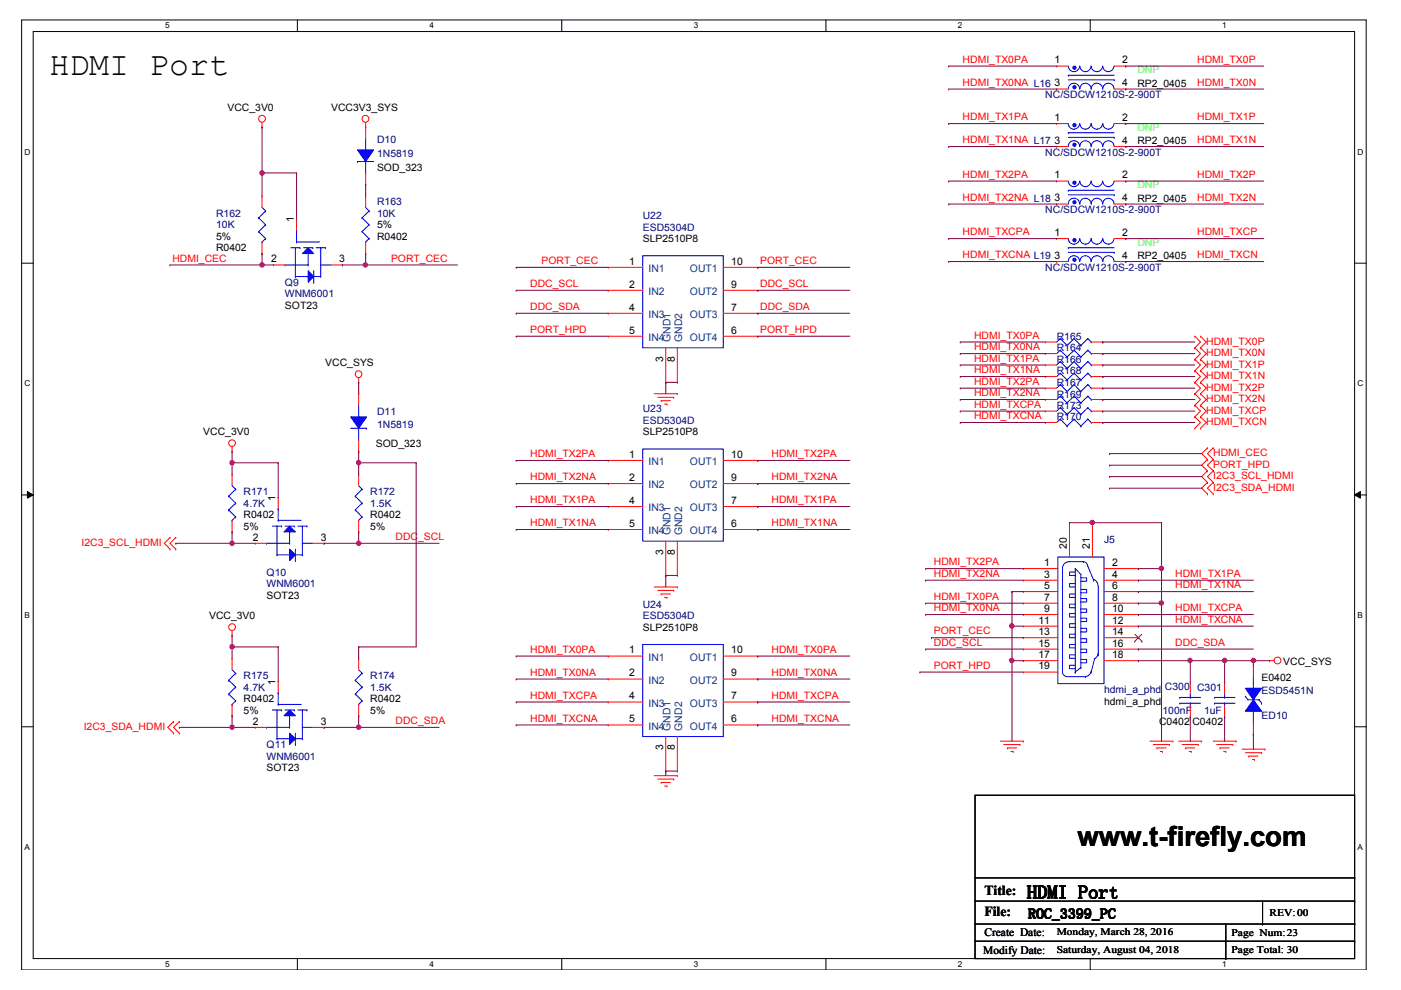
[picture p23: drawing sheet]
<svg xmlns="http://www.w3.org/2000/svg" width="297mm" height="210mm" viewBox="0 0 297 210" stroke-linecap="round" stroke-linejoin="round" font-family="sans-serif">
<defs><g id="words">
<text font-size="7.1" x="10.5" y="16">HDMI Port</text>
<text font-size="5.8" x="228.4" y="179.4">www.t-firefly.com</text>
<text font-size="3.9" x="217.8" y="190.5">HDMI Port</text>
<g font-size="2.9">
<text x="208.7" y="189.8">Title:</text>
<text x="208.7" y="194.2">File:</text>
<text x="218" y="194.7">ROC_3399_PC</text>
</g>
<g font-size="2.4">
<text x="208.5" y="202.2">Modify Date:</text>
<text x="208.7" y="198.5">Create Date:</text>
</g>
<g font-size="2.2" fill="#f00">
<text x="204.1" y="13.3">HDMI_TX0PA</text>
<text x="253.8" y="13.3">HDMI_TX0P</text>
<text x="204.1" y="18.2">HDMI_TX0NA L16</text>
<text x="253.8" y="18.2">HDMI_TX0N</text>
<text x="204.1" y="25.5">HDMI_TX1PA</text>
<text x="253.8" y="25.5">HDMI_TX1P</text>
<text x="204.1" y="30.4">HDMI_TX1NA L17</text>
<text x="253.8" y="30.4">HDMI_TX1N</text>
<text x="204.1" y="37.7">HDMI_TX2PA</text>
<text x="253.8" y="37.7">HDMI_TX2P</text>
<text x="204.1" y="42.5">HDMI_TX2NA L18</text>
<text x="253.8" y="42.5">HDMI_TX2N</text>
<text x="204.1" y="49.9">HDMI_TXCPA</text>
<text x="253.8" y="49.9">HDMI_TXCP</text>
<text x="36.5" y="55.5">HDMI_CEC</text>
<text x="82.9" y="55.5">PORT_CEC</text>
<text x="114.8" y="56">PORT_CEC</text>
<text x="161.2" y="56">PORT_CEC</text>
<text x="204.1" y="54.7">HDMI_TXCNA L19</text>
<text x="253.8" y="54.7">HDMI_TXCN</text>
<text x="112.4" y="60.8">DDC_SCL</text>
<text x="112.4" y="65.7">DDC_SDA</text>
<text x="161.2" y="65.7">DDC_SDA</text>
<text x="161.2" y="60.8">DDC_SCL</text>
<text x="112.4" y="70.6">PORT_HPD</text>
<text x="161.2" y="70.6">PORT_HPD</text>
<text x="206.5" y="71.8">HDMI_TX0PA</text>
<text x="206.5" y="74.3">HDMI_TX0NA</text>
<text x="206.5" y="76.7">HDMI_TX1PA</text>
<text x="255.7" y="75.5">HDMI_TX0N</text>
<text x="255.7" y="73.1">HDMI_TX0P</text>
<text x="255.7" y="77.9">HDMI_TX1P</text>
<text x="206.5" y="81.6">HDMI_TX2PA</text>
<text x="206.5" y="84">HDMI_TX2NA</text>
<text x="206.5" y="79.1">HDMI_TX1NA</text>
<text x="255.7" y="80.3">HDMI_TX1N</text>
<text x="255.7" y="82.8">HDMI_TX2P</text>
<text x="206.5" y="88.9">HDMI_TXCNA</text>
<text x="206.5" y="86.4">HDMI_TXCPA</text>
<text x="255.7" y="85.3">HDMI_TX2N</text>
<text x="255.7" y="87.7">HDMI_TXCP</text>
<text x="255.7" y="90.1">HDMI_TXCN</text>
<text x="112.4" y="101.8">HDMI_TX2NA</text>
<text x="112.4" y="96.9">HDMI_TX2PA</text>
<text x="163.6" y="96.9">HDMI_TX2PA</text>
<text x="163.6" y="101.8">HDMI_TX2NA</text>
<text x="257.2" y="99.1">PORT_HPD</text>
<text x="257.2" y="101.6">I2C3_SCL_HDMI</text>
<text x="257.2" y="96.7">HDMI_CEC</text>
<text x="112.4" y="106.7">HDMI_TX1PA</text>
<text x="163.6" y="106.7">HDMI_TX1PA</text>
<text x="257.2" y="104">I2C3_SDA_HDMI</text>
<text x="112.4" y="111.5">HDMI_TX1NA</text>
<text x="163.6" y="111.5">HDMI_TX1NA</text>
<text x="17.3" y="115.7">I2C3_SCL_HDMI</text>
<text x="83.9" y="114.5">DDC_SCL</text>
<text x="198" y="119.8">HDMI_TX2PA</text>
<text x="198" y="122.3">HDMI_TX2NA</text>
<text x="249.2" y="122.3">HDMI_TX1PA</text>
<text x="249.2" y="124.7">HDMI_TX1NA</text>
<text x="198" y="127.2">HDMI_TX0PA</text>
<text x="198" y="129.6">HDMI_TX0NA</text>
<text x="249.2" y="129.6">HDMI_TXCPA</text>
<text x="198" y="134.5">PORT_CEC</text>
<text x="198" y="136.9">DDC_SCL</text>
<text x="249.2" y="132">HDMI_TXCNA</text>
<text x="249.2" y="136.9">DDC_SDA</text>
<text x="112.4" y="138.4">HDMI_TX0PA</text>
<text x="112.4" y="143.3">HDMI_TX0NA</text>
<text x="163.6" y="143.3">HDMI_TX0NA</text>
<text x="163.6" y="138.4">HDMI_TX0PA</text>
<text x="198" y="141.8">PORT_HPD</text>
<text x="112.4" y="148.1">HDMI_TXCPA</text>
<text x="163.6" y="148.1">HDMI_TXCPA</text>
<text x="17.8" y="154.7">I2C3_SDA_HDMI</text>
<text x="83.9" y="153.5">DDC_SDA</text>
<text x="112.4" y="153">HDMI_TXCNA</text>
<text x="163.6" y="153">HDMI_TXCNA</text>
</g>
<g font-size="2.2">
<text x="223.6" y="13.5">1</text>
<text x="237.9" y="13.5">2</text>
<text x="48.2" y="23.5">VCC_3V0</text>
<text x="70.2" y="23.5">VCC3V3_SYS</text>
<text x="223.6" y="18.3">3</text>
<text x="237.9" y="18.3">4</text>
<text x="241.1" y="18.4">RP2_0405</text>
<text x="223.6" y="25.7">1</text>
<text x="237.9" y="25.7">2</text>
<text x="223.6" y="30.5">3</text>
<text x="237.9" y="30.5">4</text>
<text x="241.1" y="30.6">RP2_0405</text>
<text x="79.9" y="36.2">SOD_323</text>
<text x="223.6" y="37.8">1</text>
<text x="237.9" y="37.8">2</text>
<text x="62.3" y="47.2" transform="rotate(-90 62.3 47.2)">1</text>
<text x="223.6" y="42.7">3</text>
<text x="237.9" y="42.7">4</text>
<text x="241.1" y="42.8">RP2_0405</text>
<text x="45.8" y="53.3">R0402</text>
<text x="45.8" y="50.8">5%</text>
<text x="79.9" y="50.8">R0402</text>
<text x="79.9" y="48.4">5%</text>
<text x="136.3" y="51.3">SLP2510P8</text>
<text x="223.6" y="50">1</text>
<text x="237.9" y="50">2</text>
<text x="57.5" y="55.6">2</text>
<text x="71.9" y="55.6">3</text>
<text x="133.4" y="56.1">1</text>
<text x="155" y="56.1">10</text>
<text x="223.6" y="54.9">3</text>
<text x="237.9" y="54.9">4</text>
<text x="241.1" y="55">RP2_0405</text>
<text x="60.4" y="65.5">SOT23</text>
<text x="133.4" y="61">2</text>
<text x="133.4" y="65.9">4</text>
<text x="155" y="65.9">7</text>
<text x="155" y="61">9</text>
<text x="133.4" y="70.7">5</text>
<text x="155" y="70.7">6</text>
<text x="69" y="77.7">VCC_SYS</text>
<text x="140.6" y="76.7" transform="rotate(-90 140.6 76.7)">3</text>
<text x="143.1" y="76.7" transform="rotate(-90 143.1 76.7)">8</text>
<text x="43.1" y="92.3">VCC_3V0</text>
<text x="79.7" y="94.7">SOD_323</text>
<text x="136.3" y="92.3">SLP2510P8</text>
<text x="133.4" y="97.1">1</text>
<text x="133.4" y="102">2</text>
<text x="155" y="102">9</text>
<text x="155" y="97.1">10</text>
<text x="58.4" y="106.2" transform="rotate(-90 58.4 106.2)">1</text>
<text x="133.4" y="106.8">4</text>
<text x="155" y="106.8">7</text>
<text x="51.7" y="109.9">R0402</text>
<text x="51.7" y="112.3">5%</text>
<text x="78.5" y="109.9">R0402</text>
<text x="78.5" y="112.3">5%</text>
<text x="133.4" y="111.7">5</text>
<text x="155" y="111.7">6</text>
<text x="53.6" y="114.6">2</text>
<text x="68" y="114.6">3</text>
<text x="140.6" y="117.6" transform="rotate(-90 140.6 117.6)">3</text>
<text x="143.1" y="117.6" transform="rotate(-90 143.1 117.6)">8</text>
<text x="226.2" y="116.4" transform="rotate(-90 226.2 116.4)">20</text>
<text x="231.1" y="116.4" transform="rotate(-90 231.1 116.4)">21</text>
<text x="221.4" y="120">1</text>
<text x="221.4" y="122.5">3</text>
<text x="221.4" y="124.9">5</text>
<text x="235.8" y="120">2</text>
<text x="235.8" y="122.5">4</text>
<text x="235.8" y="124.9">6</text>
<text x="44.3" y="131.3">VCC_3V0</text>
<text x="56.5" y="127">SOT23</text>
<text x="221.4" y="127.3">7</text>
<text x="221.4" y="129.8">9</text>
<text x="235.8" y="127.3">8</text>
<text x="235.8" y="129.8">10</text>
<text x="136.3" y="133.8">SLP2510P8</text>
<text x="220.1" y="132.2">11</text>
<text x="220.1" y="134.7">13</text>
<text x="220.1" y="137.1">15</text>
<text x="235.8" y="132.2">12</text>
<text x="235.8" y="134.7">14</text>
<text x="235.8" y="137.1">16</text>
<text x="133.4" y="138.6">1</text>
<text x="133.4" y="143.4">2</text>
<text x="155" y="143.4">9</text>
<text x="155" y="138.6">10</text>
<text x="220.1" y="139.5">17</text>
<text x="220.1" y="141.9">19</text>
<text x="235.8" y="139.5">18</text>
<text x="272.1" y="141.1">VCC_SYS</text>
<text x="51.7" y="148.9">R0402</text>
<text x="58.4" y="145.2" transform="rotate(-90 58.4 145.2)">1</text>
<text x="78.5" y="148.9">R0402</text>
<text x="133.4" y="148.3">4</text>
<text x="155" y="148.3">7</text>
<text x="234.1" y="149.4">hdmi_a_phd</text>
<text x="267.5" y="144.5">E0402</text>
<text x="51.7" y="151.3">5%</text>
<text x="53.6" y="153.7">2</text>
<text x="68" y="153.7">3</text>
<text x="78.5" y="151.3">5%</text>
<text x="133.4" y="153.2">5</text>
<text x="155" y="153.2">6</text>
<text x="245.8" y="153.8">C0402</text>
<text x="252.8" y="153.8">C0402</text>
<text x="140.6" y="159.1" transform="rotate(-90 140.6 159.1)">3</text>
<text x="143.1" y="159.1" transform="rotate(-90 143.1 159.1)">8</text>
<text x="56.5" y="163.5">SOT23</text>
<text x="269.2" y="194.1">REV:00</text>
<text x="224" y="198.3">Monday, March 28, 2016</text>
<text x="224" y="202">Saturday, August 04, 2018</text>
<text x="261.1" y="198.5">Page Num:23</text>
<text x="261.1" y="202">Page Total: 30</text>
</g>
<g font-size="2.2" fill="#0f0">
<text x="241.1" y="15.5">DNP</text>
<text x="241.1" y="27.7">DNP</text>
<text x="241.1" y="39.9">DNP</text>
<text x="241.1" y="52.1">DNP</text>
</g>
<g font-size="2.2" fill="#000080">
<text x="221.6" y="20.9">NC/SDCW1210S-2-900T</text>
<text x="79.9" y="30.4">D10</text>
<text x="79.9" y="33.3">1N5819</text>
<text x="221.6" y="33.1">NC/SDCW1210S-2-900T</text>
<text x="45.8" y="46">R162</text>
<text x="79.9" y="43.6">R163</text>
<text x="79.9" y="46">10K</text>
<text x="136.3" y="46.5">U22</text>
<text x="221.6" y="45.3">NC/SDCW1210S-2-900T</text>
<text x="45.8" y="48.4">10K</text>
<text x="136.3" y="48.9">ESD5304D</text>
<text x="221.6" y="57.4">NC/SDCW1210S-2-900T</text>
<text x="60.4" y="60.6">Q9</text>
<text x="60.4" y="63">WNM6001</text>
<text x="224" y="72.1">R165</text>
<text x="224" y="77">R166</text>
<text x="224" y="74.5">R164</text>
<text x="224" y="81.8">R167</text>
<text x="224" y="79.4">R168</text>
<text x="79.9" y="87.9">D11</text>
<text x="136.3" y="87.4">U23</text>
<text x="136.3" y="89.9">ESD5304D</text>
<text x="224" y="89.2">R170</text>
<text x="224" y="86.7">R173</text>
<text x="224" y="84.3">R169</text>
<text x="79.9" y="90.8">1N5819</text>
<text x="51.7" y="105">R171</text>
<text x="51.7" y="107.4">4.7K</text>
<text x="78.5" y="105">R172</text>
<text x="78.5" y="107.4">1.5K</text>
<text x="234.1" y="115.2">J5</text>
<text x="56.5" y="122">Q10</text>
<text x="56.5" y="124.5">WNM6001</text>
<text x="136.3" y="128.9">U24</text>
<text x="136.3" y="131.3">ESD5304D</text>
<text x="51.7" y="144">R175</text>
<text x="51.7" y="146.4">4.7K</text>
<text x="78.5" y="144">R174</text>
<text x="78.5" y="146.4">1.5K</text>
<text x="234.1" y="146.9">hdmi_a_phd</text>
<text x="247" y="146.2">C300</text>
<text x="253.8" y="146.4">C301</text>
<text x="267.5" y="147.2">ESD5451N</text>
<text x="246.5" y="151.3">100nF</text>
<text x="255.3" y="151.3">1uF</text>
<text x="267.5" y="152.5">ED10</text>
<text x="56.5" y="158.6">Q11</text>
<text x="56.5" y="161.1">WNM6001</text>
</g>
<g font-size="2.2" fill="#004080">
<text x="137.5" y="57.7">IN1</text>
<text x="146.3" y="57.7">OUT1</text>
<text x="137.5" y="62.6">IN2</text>
<text x="146.3" y="62.6">OUT2</text>
<text x="137.5" y="67.4">IN3</text>
<text x="146.3" y="67.4">OUT3</text>
<text x="137.5" y="72.3">IN4</text>
<text x="142.2" y="72.5" transform="rotate(-90 142.2 72.5)">GND1</text>
<text x="144.6" y="72.5" transform="rotate(-90 144.6 72.5)">GND2</text>
<text x="146.3" y="72.3">OUT4</text>
<text x="137.5" y="98.6">IN1</text>
<text x="146.3" y="98.6">OUT1</text>
<text x="137.5" y="103.5">IN2</text>
<text x="146.3" y="103.5">OUT2</text>
<text x="137.5" y="108.4">IN3</text>
<text x="137.5" y="113.3">IN4</text>
<text x="142.2" y="113.5" transform="rotate(-90 142.2 113.5)">GND1</text>
<text x="144.6" y="113.5" transform="rotate(-90 144.6 113.5)">GND2</text>
<text x="146.3" y="113.3">OUT4</text>
<text x="146.3" y="108.4">OUT3</text>
<text x="137.5" y="140.1">IN1</text>
<text x="146.3" y="140.1">OUT1</text>
<text x="137.5" y="145">IN2</text>
<text x="137.5" y="149.9">IN3</text>
<text x="146.3" y="149.9">OUT3</text>
<text x="146.3" y="145">OUT2</text>
<text x="137.5" y="154.7">IN4</text>
<text x="142.2" y="154.9" transform="rotate(-90 142.2 154.9)">GND1</text>
<text x="144.6" y="154.9" transform="rotate(-90 144.6 154.9)">GND2</text>
<text x="146.3" y="154.7">OUT4</text>
</g>
<g font-size="1.7">
<text x="35" y="6">5</text>
<text x="91" y="6">4</text>
<text x="147.1" y="6">3</text>
<text x="203.1" y="6">2</text>
<text x="259.1" y="6">1</text>
<text x="5.2" y="32.8">D</text>
<text x="287.8" y="32.8">D</text>
<text x="5.2" y="81.9">C</text>
<text x="287.8" y="81.9">C</text>
<text x="5.2" y="131">B</text>
<text x="287.8" y="131">B</text>
<text x="5.2" y="180.2">A</text>
<text x="287.8" y="180.2">A</text>
<text x="35" y="205">5</text>
<text x="91" y="205">4</text>
<text x="147.1" y="205">3</text>
<text x="203.1" y="205">2</text>
<text x="259.1" y="205">1</text>
</g>
</g></defs>
<path d="M4.6 4.2h285.1v201.5h-285.1zM7 6.7h280.2v196.5h-280.2z" fill="none" stroke="#000" stroke-width=".21"/>
<g fill="#fff">
<path d="M35 4.5h1v1.9h-1z"/>
<path d="M35 203.5h1v1.9h-1z"/>
</g>
<path d="M63 4.2v2.5M63 203.2v2.5" fill="none" stroke="#000" stroke-width=".21"/>
<g fill="#fff">
<path d="M91 4.5h1v1.9h-1z"/>
<path d="M91 203.5h1v1.9h-1z"/>
</g>
<path d="M119.1 4.2v2.5M119.1 203.2v2.5" fill="none" stroke="#000" stroke-width=".21"/>
<g fill="#fff">
<path d="M147.1 4.5h.9v1.9h-.9z"/>
<path d="M147.1 203.5h.9v1.9h-.9z"/>
</g>
<path d="M175.1 4.2v2.5M175.1 203.2v2.5" fill="none" stroke="#000" stroke-width=".21"/>
<g fill="#fff">
<path d="M203.1 4.5h.9v1.9h-.9z"/>
<path d="M203.1 203.5h.9v1.9h-.9z"/>
</g>
<path d="M231.2 4.2v2.5M231.2 203.2v2.5" fill="none" stroke="#000" stroke-width=".21"/>
<g fill="#fff">
<path d="M259.1 4.5h1v1.9h-1z"/>
<path d="M259.1 203.5h1v1.9h-1z"/>
<path d="M5.2 31.2h1.2v1.9h-1.2z"/>
<path d="M287.8 31.2h1.3v1.9h-1.3z"/>
<path d="M5.2 80.3h1.2v2h-1.2z"/>
<path d="M287.8 80.3h1.3v2h-1.3z"/>
</g>
<path d="M4.6 55.8h2.4M287.2 55.8h2.5" fill="none" stroke="#000" stroke-width=".21"/>
<g fill="#fff">
<path d="M5.2 129.5h1.2v1.9h-1.2z"/>
<path d="M287.8 129.5h1.2v1.9h-1.2z"/>
</g>
<path d="M4.6 104.9h2.4M5.8 104.2l1.2 .7-1.2 .7zM287.2 104.9l1.2-.7v1.4zM287.2 104.9h2.5" fill="none" stroke="#000" stroke-width=".21"/>
<path d="M5.8 104.2l1.2 .7-1.2 .7zM287.2 104.9l1.2-.7v1.4z" fill="#000"/>
<g fill="#fff">
<path d="M5.2 178.6h1.2v2h-1.2z"/>
<path d="M287.8 178.6h1.2v2h-1.2z"/>
</g>
<g fill="none" stroke="#000" stroke-width=".21">
<path d="M4.6 154.1h2.4M287.2 154.1h2.5M206.7 168.6h80.5v34.6h-80.5zM206.7 186.1h80.5M206.7 191h80.5M206.7 195.9h80.5M206.7 199.6h80.5M259.9 195.9v7.3M267.7 195.9h.1M267.7 191v4.9M287.2 186.1h.1M287.2 191h.1"/>
<path d="M287.2 195.9h.1M287.2 199.6h.1M259.9 203.2h.1"/>
</g>
<g fill="none" stroke="#f00" stroke-width=".21">
<path d="M55.6 26.9h.1M55.6 25.9v1M77.5 26.9h.1M77.5 25.9v1M253.3 76.2h.1M253.3 73.7h.1M253.3 71.3h.1M253.3 78.6h.1M253.3 73.7l1.2 1.3-1.2 1.2M253.3 71.3l1.2 1.2-1.2 1.2M253.3 76.2l1.2 1.2-1.2 1.2M253.3 78.6l1.2 1.2-1.2 1.3"/>
<path d="M254.5 76.2h.1M254.5 73.7h.1M254.5 71.3h.1M254.5 78.6h.1M254.5 73.7l1.2 1.3-1.2 1.2M254.5 71.3l1.2 1.2-1.2 1.2M254.5 76.2l1.2 1.2-1.2 1.2M254.5 78.6l1.2 1.2-1.2 1.3M49.2 95.7h.1M49.2 94.7v1M76 81.1h.1M76 80.1v1"/>
<path d="M138.7 83.5h4.9M139.5 84.2h3.3M140.2 85h.1M140.2 85h1.9M140.9 85.7h.5M141.4 85.7h.1M142.8 84.2h.1M143.6 83.5h.1M253.3 81.1h.1M253.3 83.5h.1M253.3 85.9h.1M253.3 88.4h.1"/>
<path d="M253.3 90.8h.1M253.3 81.1l1.2 1.2-1.2 1.2M253.3 83.5l1.2 1.2-1.2 1.2M253.3 85.9l1.2 1.3-1.2 1.2M253.3 88.4l1.2 1.2-1.2 1.2M254.5 81.1h.1M254.5 83.5h.1M254.5 85.9h.1M254.5 88.4h.1M254.5 90.8h.1M254.5 81.1l1.2 1.2-1.2 1.2M254.5 83.5l1.2 1.2-1.2 1.2"/>
<path d="M254.5 85.9l1.2 1.3-1.2 1.2M254.5 88.4l1.2 1.2-1.2 1.2M256 97.4h.1M256 99.8h.1M256 95h.1M256 97.4l-1.2 1.2 1.2 1.2M256 99.8l-1.2 1.2 1.2 1.3M256 95l-1.2 1.2 1.2 1.2M257.2 99.8h.1M257.2 97.4h.1M257.2 95h.1M257.2 97.4l-1.2 1.2 1.2 1.2"/>
<path d="M257.2 99.8l-1.2 1.2 1.2 1.3M257.2 95l-1.2 1.2 1.2 1.2M36 114h.1M36 116.4h.1M36 114l-1.1 1.2 1.1 1.2M37.3 114h.1M37.3 116.4h.1M37.3 114l-1.3 1.2 1.3 1.2M256 102.3h.1M256 104.7h.1M256 102.3l-1.2 1.2 1.2 1.2M257.2 102.3h.1"/>
<path d="M257.2 104.7h.1M257.2 102.3l-1.2 1.2 1.2 1.2M49.2 134.7h.1M49.2 133.7v1M138.7 124.5h4.9M139.5 125.2h3.3M140.2 125.9h.1M140.2 125.9h1.9M140.9 126.7h.5M141.4 126.7h.1M142.8 125.2h.1M143.6 124.5h.1"/>
<path d="M36.8 153h.1M36.8 155.4h.1M36.8 153l-1.2 1.2 1.2 1.2M38 153h.1M38 155.4h.1M38 153l-1.2 1.2 1.2 1.2M212.1 157.1h4.9M212.8 157.9h3.5M213.6 158.6h.1M213.6 158.6h1.9M214.3 159.3h.5M214.8 159.3h.1"/>
<path d="M216.3 157.9h.1M217 157.1h.1M243.8 157.1h4.9M244.5 157.9h3.5M245.3 158.6h.1M245.3 158.6h1.9M246 159.3h.5M246.5 159.3h.1M248 157.9h.1M248.7 157.1h.1M249.9 157.1h4.9M250.6 157.9h3.5"/>
<path d="M251.4 158.6h.1M251.4 158.6h1.9M252.1 159.3h.5M252.6 159.3h.1M254.1 157.9h.1M254.8 157.1h.1M257.2 157.1h4.9M258 157.9h3.4M258.7 158.6h.1M258.7 158.6h1.9M259.4 159.3h.5M259.9 159.3h.1"/>
<path d="M261.4 157.9h.1M262.1 157.1h.1M263.3 158.8h4.9M264 159.6h3.5M267.5 159.6h.1M268.2 158.8h.1M269.2 140.1h.1M269.2 140.1h.9M138.7 164.5h4.9M139.5 165.2h3.3M140.2 165.9h.1M140.2 165.9h1.9"/>
<path d="M140.9 166.7h.5M141.4 166.7h.1M142.8 165.2h.1M143.6 164.5h.1M264.8 160.3h.1M264.8 160.3h1.9M265.5 161h.5M266 161h.1"/>
<circle cx="55.6" cy="25.2" r=".72"/>
<circle cx="77.5" cy="25.2" r=".72"/>
<circle cx="76" cy="79.3" r=".71"/>
<circle cx="49.2" cy="94" r=".71"/>
<circle cx="49.2" cy="133" r=".72"/>
<circle cx="270.9" cy="140" r=".72"/>
</g>
<path d="M74.4 90.8h3.3M76 88.4h.1M76 93.3h.1M76 85.9v2.5M76 90.8v2.5M77.7 90.8h.1" fill="none" stroke="#00f" stroke-width=".21"/>
<path d="M74.4 88.4h3.3l-1.7 2.4z" fill-rule="evenodd" fill="#00f"/>
<g fill="none" stroke="#00f" stroke-width=".21">
<path d="M226.5 55.5a1.21 1.21 0 0 1 1.2-1.3 1.21 1.21 0 0 1 1.2 1.3 1.21 1.21 0 0 1 1.2-1.3 1.21 1.21 0 0 1 1.2 1.3M226.5 50.6a1.21 1.21 0 0 0 1.2 1.2 1.21 1.21 0 0 0 1.2-1.2 1.21 1.21 0 0 0 1.2 1.2 1.21 1.21 0 0 0 1.2-1.2M226.5 52.5h.1M226.5 53.5h9.7M226.5 52.5h9.7M231.4 55.5a1.23 1.23 0 0 1 1.2-1.3 1.23 1.23 0 0 1 1.2 1.3 1.19 1.19 0 0 1 1.2-1.3 1.19 1.19 0 0 1 1.2 1.3M231.4 50.6a1.21 1.21 0 0 0 1.2 1.2 1.21 1.21 0 0 0 1.2-1.2 1.21 1.21 0 0 0 1.2 1.2 1.21 1.21 0 0 0 1.2-1.2M236.2 53.5h.1M224.8 71.8h.1M224.8 71.8l-.8 .7M224.8 71.8l1.4 1.4M226.2 73.2h.1"/>
<path d="M227.7 71.8h.1M227.7 71.8l-1.5 1.4M227.7 71.8l1.5 1.4M229.2 73.2h.1M230.6 71.8h.1M230.6 71.8l-1.4 1.4M230.6 71.8l.8 .7M231.4 72.5h.1M74.4 88.4h3.3l-1.7 2.4z"/>
</g>
<path d="M221.6 72.5h.1M221.6 72.5h2.4M231.4 72.5h2.4M233.8 72.5h.1M76 83.5h.1M76 95.7h.1M76 83.5v2.4M76 93.3v2.4" fill="none" stroke="#f00" stroke-width=".21"/>
<circle cx="227.8" cy="50.9" r=".34" fill="#00f"/>
<circle cx="227.8" cy="50.9" r=".34" fill="none" stroke="#00f" stroke-width=".21"/>
<circle cx="227.8" cy="55.1" r=".34" fill="#00f"/>
<g fill="none" stroke="#00f" stroke-width=".21">
<path d="M226.5 38.4a1.21 1.21 0 0 0 1.2 1.2 1.21 1.21 0 0 0 1.2-1.2 1.21 1.21 0 0 0 1.2 1.2 1.21 1.21 0 0 0 1.2-1.2M231.4 38.4a1.21 1.21 0 0 0 1.2 1.2 1.21 1.21 0 0 0 1.2-1.2 1.21 1.21 0 0 0 1.2 1.2 1.21 1.21 0 0 0 1.2-1.2M226.5 43.3a1.21 1.21 0 0 1 1.2-1.3 1.21 1.21 0 0 1 1.2 1.3 1.21 1.21 0 0 1 1.2-1.3 1.21 1.21 0 0 1 1.2 1.3M226.5 40.3h.1M226.5 41.3h9.7M226.5 40.3h9.7M231.4 43.3a1.23 1.23 0 0 1 1.2-1.3 1.23 1.23 0 0 1 1.2 1.3 1.19 1.19 0 0 1 1.2-1.3 1.19 1.19 0 0 1 1.2 1.3M236.2 41.3h.1M136.3 95.2h17v19.5h-17zM224.8 81.5h.1M224.8 81.5l-.8 .8M224.8 81.5l1.4 1.5"/>
<path d="M226.2 83h.1M227.7 81.5h.1M227.7 81.5l-1.5 1.5M227.7 81.5l1.5 1.5M229.2 83h.1M230.6 81.5h.1M230.6 81.5l-1.4 1.5M230.6 81.5l.8 .8M231.4 82.3h.1"/>
<circle cx="227.8" cy="55.1" r=".34"/>
</g>
<g fill="none" stroke="#f00" stroke-width=".21">
<path d="M224 50.6h.1M224 55.5h.1M224 50.6h2.5M224 55.5h2.5M236.2 50.6h2.5M236.2 55.5h2.5M238.7 50.6h.1M238.7 55.5h.1M129 97.6h.1M129 97.6h7.3M153.3 97.6h7.4M160.7 97.6h.1"/>
<path d="M221.6 82.3h.1M221.6 82.3h2.4M231.4 82.3h2.4M233.8 82.3h.1M129 102.5h.1M129 107.4h.1M129 112.3h.1M129 102.5h7.3M129 107.4h7.3M129 112.3h7.3M141.2 114.7v7.3M143.6 114.7v7.3"/>
<path d="M153.3 102.5h7.4M153.3 107.4h7.4M153.3 112.3h7.4M160.7 112.3h.1M160.7 107.4h.1M160.7 102.5h.1M141.2 122h.1M143.6 122h.1"/>
</g>
<circle cx="227.8" cy="38.7" r=".34" fill="#00f"/>
<circle cx="227.8" cy="38.7" r=".34" fill="none" stroke="#00f" stroke-width=".21"/>
<circle cx="227.8" cy="42.9" r=".34" fill="#00f"/>
<circle cx="227.8" cy="42.9" r=".34" fill="none" stroke="#00f" stroke-width=".21"/>
<path d="M224 38.4h.1M224 38.4h2.5M236.2 38.4h2.5M238.7 38.4h.1M224 43.3h.1M224 43.3h2.5M236.2 43.3h2.5M238.7 43.3h.1" fill="none" stroke="#f00" stroke-width=".21"/>
<path d="M61.4 111.5l1.2 1.3h-2.4z" fill="#00f"/>
<path d="M61.4 111.5l1.2 1.3h-2.4z" fill="none" stroke="#00f" stroke-width=".21"/>
<path d="M61.4 116.4l1.2 1.2-1.2 1.3z" fill="#00f"/>
<g fill="none" stroke="#00f" stroke-width=".21">
<path d="M56.5 115.2h.1M56.5 115.2h4.9M57.8 111.5h1.9M58.7 117.6h.1M58.7 111.5v6.1M58.7 117.6h2.7M59 110.3h.1M59 107.9h.1M59 110.3h4.9M59 107.9v2.4M59.7 111.5h.1M60.4 111.5h2"/>
<path d="M61.4 116.4l1.2 1.2-1.2 1.3zM61.4 117.6h.1M61.4 115.2h.1M61.4 112.8v2.4M62.4 111.5h.1M62.6 118.9h.1M62.6 116.4v2.5M62.6 117.6h1.5M63.1 111.5h2M64.1 117.6h.1M64.1 111.5h.1M64.1 115.2h.1"/>
<path d="M64.1 111.5v6.1M64.1 115.2h2.2M65.1 111.5h.1M264.6 148.4h2.4M265.7 145.9h.1M265.7 153.2h.1M265.7 143.5v2.4M265.7 150.8v2.4M267 148.4h.1"/>
</g>
<path d="M54.1 115.2h.1M54.1 115.2h2.4M59 105.5h.1M59 105.5v2.4M66.3 115.2h2.4M68.7 115.2h.1" fill="none" stroke="#f00" stroke-width=".21"/>
<path d="M264 145.9h3.5l-1.8 2.5z" fill-rule="evenodd" fill="#00f"/>
<path d="M264 145.9h3.5l-1.8 2.5zM264 147.6h.1M264 147.6l.6 .8M267 148.4l.5 .7M267.5 149.1h.1" fill="none" stroke="#00f" stroke-width=".21"/>
<path d="M265.7 148.4l1.8 2.4h-3.5z" fill-rule="evenodd" fill="#00f"/>
<g fill="none" stroke="#00f" stroke-width=".21">
<path d="M226.5 31.1a1.21 1.21 0 0 1 1.2-1.3 1.21 1.21 0 0 1 1.2 1.3 1.21 1.21 0 0 1 1.2-1.3 1.21 1.21 0 0 1 1.2 1.3M226.5 26.2a1.21 1.21 0 0 0 1.2 1.2 1.21 1.21 0 0 0 1.2-1.2 1.21 1.21 0 0 0 1.2 1.2 1.21 1.21 0 0 0 1.2-1.2M226.5 28.2h.1M226.5 29.1h9.7M226.5 28.2h9.7M231.4 31.1a1.23 1.23 0 0 1 1.2-1.3 1.23 1.23 0 0 1 1.2 1.3 1.19 1.19 0 0 1 1.2-1.3 1.19 1.19 0 0 1 1.2 1.3M231.4 26.2a1.21 1.21 0 0 0 1.2 1.2 1.21 1.21 0 0 0 1.2-1.2 1.21 1.21 0 0 0 1.2 1.2 1.21 1.21 0 0 0 1.2-1.2M236.2 29.1h.1M54.8 46.2h.1M54.8 49.1h.1M54.8 46.2l1.5 1.5M54.8 49.1l1.5 1.5"/>
<path d="M55.6 51.3h.1M55.6 44l.7 .7M56.3 44.7h.1M56.3 47.7h.1M56.3 50.6h.1M56.3 44.7l-1.5 1.5M56.3 47.7l-1.5 1.4M56.3 50.6l-.7 .7M265.7 148.4l1.8 2.4h-3.5z"/>
</g>
<path d="M55.6 41.6h.1M55.6 53.8h.1M55.6 41.6v2.4M55.6 51.3v2.5M265.7 141.1h.1M265.7 155.7h.1M265.7 141.1v2.4M265.7 153.2v2.5" fill="none" stroke="#f00" stroke-width=".21"/>
<circle cx="227.8" cy="26.5" r=".34" fill="#00f"/>
<circle cx="227.8" cy="26.5" r=".34" fill="none" stroke="#00f" stroke-width=".21"/>
<circle cx="227.8" cy="30.7" r=".34" fill="#00f"/>
<g fill="none" stroke="#00f" stroke-width=".21">
<path d="M75.8 34.2h.1M75.8 34.2h3.4M77.5 31.8h.1M77.5 36.7h.1M77.5 29.4v2.4M77.5 34.2v2.5M224.8 79.1h.1M224.8 79.1l-.8 .7M224.8 79.1l1.4 1.5M227.7 79.1h.1M227.7 79.1l-1.5 1.5M227.7 79.1l1.5 1.5"/>
<path d="M230.6 79.1h.1M230.6 79.1l-1.4 1.5M230.6 79.1l.8 .7M231.4 79.8h.1M224.8 88.9h.1M224.8 88.9l-.8 .7M224.8 88.9l1.4 1.4M226.2 80.6h.1M226.2 90.3h.1M227.7 88.9h.1M227.7 88.9l-1.5 1.4M227.7 88.9l1.5 1.4"/>
<path d="M229.2 80.6h.1M229.2 90.3h.1M230.6 88.9h.1M230.6 88.9l-1.4 1.4M230.6 88.9l.8 .7M231.4 89.6h.1"/>
<circle cx="227.8" cy="30.7" r=".34"/>
</g>
<g fill="none" stroke="#f00" stroke-width=".21">
<path d="M224 26.2h.1M224 31.1h.1M224 26.2h2.5M224 31.1h2.5M236.2 26.2h2.5M236.2 31.1h2.5M238.7 26.2h.1M238.7 31.1h.1M221.6 79.8h.1M221.6 79.8h2.4M231.4 79.8h2.4M233.8 79.8h.1"/>
<path d="M221.6 89.6h.1M221.6 89.6h2.4M231.4 89.6h2.4M233.8 89.6h.1"/>
</g>
<path d="M75.8 31.8h3.4l-1.7 2.4z" fill-rule="evenodd" fill="#00f"/>
<path d="M226.5 18.9a1.21 1.21 0 0 1 1.2-1.2 1.21 1.21 0 0 1 1.2 1.2 1.21 1.21 0 0 1 1.2-1.2 1.21 1.21 0 0 1 1.2 1.2M226.5 14a1.21 1.21 0 0 0 1.2 1.2 1.21 1.21 0 0 0 1.2-1.2 1.21 1.21 0 0 0 1.2 1.2 1.21 1.21 0 0 0 1.2-1.2M226.5 16h.1M226.5 16.9h9.7M226.5 16h9.7M231.4 18.9a1.23 1.23 0 0 1 1.2-1.2 1.23 1.23 0 0 1 1.2 1.2 1.19 1.19 0 0 1 1.2-1.2 1.19 1.19 0 0 1 1.2 1.2M231.4 14a1.21 1.21 0 0 0 1.2 1.2 1.21 1.21 0 0 0 1.2-1.2 1.21 1.21 0 0 0 1.2 1.2 1.21 1.21 0 0 0 1.2-1.2M236.2 16.9h.1M75.8 31.8h3.4l-1.7 2.4zM136.3 136.7h17v19.5h-17z" fill="none" stroke="#00f" stroke-width=".21"/>
<g fill="none" stroke="#f00" stroke-width=".21">
<path d="M77.5 26.9h.1M77.5 39.1h.1M77.5 26.9v2.5M77.5 36.7v2.4M129 139.1h.1M129 139.1h7.3M153.3 139.1h7.4M160.7 139.1h.1M129 144h.1M129 148.8h.1M129 153.7h.1M129 144h7.3"/>
<path d="M129 148.8h7.3M129 153.7h7.3M141.2 156.2v7.3M143.6 156.2v7.3M153.3 144h7.4M153.3 148.8h7.4M153.3 153.7h7.4M160.7 153.7h.1M160.7 148.8h.1M160.7 144h.1M141.2 163.5h.1M143.6 163.5h.1"/>
</g>
<circle cx="227.8" cy="14.3" r=".34" fill="#00f"/>
<circle cx="227.8" cy="14.3" r=".34" fill="none" stroke="#00f" stroke-width=".21"/>
<circle cx="227.8" cy="18.5" r=".34" fill="#00f"/>
<g fill="none" stroke="#00f" stroke-width=".21">
<path d="M75.3 144.2h.1M75.3 147.2h.1M75.3 144.2l1.5 1.5M75.3 147.2l1.5 1.4M76 149.4h.1M76 142l.8 .7M76.8 142.7h.1M76.8 145.7h.1M76.8 148.6h.1M76.8 142.7l-1.5 1.5M76.8 145.7l-1.5 1.5M76.8 148.6l-.8 .8"/>
<path d="M250.2 147.9h.1M250.2 149.1h.1M250.2 147.9h4.3M250.2 149.1h4.3M252.4 149.1h.1M252.4 147.9h.1M252.4 147.2v.7M252.4 149.1v.5M257.5 147.9h.1M257.5 149.1h.1M257.5 147.9h4.3M257.5 149.1h4.3"/>
<path d="M259.6 149.1h.1M259.6 147.9h.1M259.6 147.2v.7M259.6 149.1v.5"/>
<circle cx="227.8" cy="18.5" r=".34"/>
</g>
<g fill="none" stroke="#f00" stroke-width=".21">
<path d="M224 14h.1M224 18.9h.1M224 14h2.5M224 18.9h2.5M236.2 14h2.5M236.2 18.9h2.5M238.7 14h.1M238.7 18.9h.1M76 139.6h.1M76 139.6v2.4M76 151.8h.1M76 149.4v2.4"/>
<path d="M252.4 152h.1M252.4 144.7h.1M252.4 144.7v2.5M252.4 149.6v2.4M259.6 152h.1M259.6 144.7h.1M259.6 144.7v2.5M259.6 149.6v2.4"/>
</g>
<path d="M61.4 150.5l1.2 1.3h-2.4z" fill="#00f"/>
<path d="M61.4 150.5l1.2 1.3h-2.4z" fill="none" stroke="#00f" stroke-width=".21"/>
<path d="M61.4 155.4l1.2 1.2-1.2 1.3z" fill="#00f"/>
<g fill="none" stroke="#00f" stroke-width=".21">
<path d="M76.8 46.2h.1M76.8 49.1h.1M76.8 46.2l1.4 1.5M76.8 49.1l1.4 1.5M77.5 51.3h.1M77.5 44l.7 .7M78.2 44.7h.1M78.2 47.7h.1M78.2 50.6h.1M78.2 44.7l-1.4 1.5M78.2 47.7l-1.4 1.4M78.2 50.6l-.7 .7"/>
<path d="M136.3 54.2h17v19.5h-17zM224.8 76.7h.1M224.8 74.3h.1M224.8 76.7l-.8 .7M224.8 76.7l1.4 1.4M224.8 74.3l-.8 .7M224.8 74.3l1.4 1.4M226.2 78.1h.1M226.2 75.7h.1M227.7 76.7h.1M227.7 74.3h.1M227.7 76.7l-1.5 1.4"/>
<path d="M227.7 76.7l1.5 1.4M227.7 74.3l-1.5 1.4M227.7 74.3l1.5 1.4M229.2 78.1h.1M229.2 75.7h.1M230.6 76.7h.1M230.6 74.3h.1M230.6 76.7l-1.4 1.4M230.6 76.7l.8 .7M230.6 74.3l-1.4 1.4M230.6 74.3l.8 .7M231.4 77.4h.1"/>
<path d="M231.4 75h.1M224.8 86.4h.1M224.8 84h.1M224.8 86.4l-.8 .8M224.8 86.4l1.4 1.5M224.8 84l-.8 .7M224.8 84l1.4 1.4M226.2 87.9h.1M226.2 85.4h.1M227.7 86.4h.1M227.7 84h.1M227.7 86.4l-1.5 1.5"/>
<path d="M227.7 86.4l1.5 1.5M227.7 84l-1.5 1.4M227.7 84l1.5 1.4M229.2 87.9h.1M229.2 85.4h.1M230.6 86.4h.1M230.6 84h.1M230.6 86.4l-1.4 1.5M230.6 86.4l.8 .8M230.6 84l-1.4 1.4M230.6 84l.8 .7M231.4 87.2h.1"/>
<path d="M231.4 84.7h.1M48.5 105.2h.1M48.5 108.1h.1M48.5 105.2l1.5 1.5M48.5 108.1l1.5 1.5M49.2 110.3h.1M49.2 103l.8 .7M50 103.7h.1M50 106.7h.1M50 109.6h.1M50 103.7l-1.5 1.5M50 106.7l-1.5 1.4"/>
<path d="M50 109.6l-.8 .7M75.3 105.2h.1M75.3 108.1h.1M75.3 105.2l1.5 1.5M75.3 108.1l1.5 1.5M76 110.3h.1M76 103l.8 .7M76.8 103.7h.1M76.8 106.7h.1M76.8 109.6h.1M76.8 103.7l-1.5 1.5M76.8 106.7l-1.5 1.4"/>
<path d="M76.8 109.6l-.8 .7M224.3 118.1h9.8v26.8h-9.8zM226.5 119.1h3.2M226.8 119.1a1.46 1.46 0 0 0-1.5 1.7M229.7 119.1a.94 .94 0 0 1 .9 1l1.3 2.9M229.7 119.1h.1M225.3 120.6v21.9M228 120.6h.1M228 121.3h-1.2v.7h1.2M228 123.7h-1.2v.8h1.2M228 125.9h-1.2v.8h1.2M228 128.1h-1.2v.8h1.2"/>
<path d="M228 130.1h-1.2v.7h1.2M228 132.2h-1.2v.8h1.2M228 134.5h-1.2v.7h1.2M228 136.7h-1.2v.7h1.2M228 138.9h-1.2v.7h1.2M228 120.6v21.9M228 120.6l1.2 1.2v19.7M229.2 122.5h1.2v.7h-1.2M229.2 125h1.2v.7h-1.2M229.2 126.9h1.2v.7h-1.2M229.2 129.1h1.2v.7h-1.2M229.2 131.1h1.2v.7h-1.2"/>
<path d="M229.2 133.2h1.2v.8h-1.2M229.2 135.4h1.2v.8h-1.2M229.2 137.6h1.2v.7h-1.2M229.2 139.8h1.2v.7h-1.2M231.8 122.8a1.53 1.53 0 0 1 1 1.4M231.9 123h.1M232.1 139.6l-.7 2.9M232.8 138.6a1.35 1.35 0 0 1-.8 1.1M232.8 138.9h.1M232.8 124.2v14.7M48.5 144.2h.1M48.5 147.2h.1"/>
<path d="M48.5 144.2l1.5 1.5M48.5 147.2l1.5 1.4M49.2 149.4h.1M49.2 142l.8 .7M50 142.7h.1M50 145.7h.1M50 148.6h.1M50 142.7l-1.5 1.5M50 145.7l-1.5 1.5M50 148.6l-.8 .8M56.5 154.2h.1M56.5 154.2h4.9"/>
<path d="M57.8 150.5h1.9M58.7 156.6h.1M58.7 150.5v6.1M58.7 156.6h2.7M59 149.4h.1M59 146.9h.1M59 149.4h4.9M59 146.9v2.5M59.7 150.5h.1M60.4 150.5h2M61.4 155.4l1.2 1.2-1.2 1.3zM61.4 156.6h.1"/>
<path d="M61.4 154.2h.1M61.4 151.8v2.4M62.4 150.5h.1M62.6 157.9h.1M62.6 155.4v2.5M62.6 156.6h1.5M63.1 150.5h2M64.1 156.6h.1M64.1 150.5h.1M64.1 154.2h.1M64.1 150.5v6.1M64.1 154.2h2.2"/>
<path d="M65.1 150.5h.1M225.3 142.5a.91 .91 0 0 0 .7 .9M225.3 142.5h.1M226 143.5h4.1M228 142.5h.1M228 141.1h-1.2v.7h1.2M229.2 141.5h.1M229.2 141.5l-1.2 1M230.1 143.5h.1M231.3 142.5a1.21 1.21 0 0 1-1.2 .9M231.4 142.5h.1"/>
</g>
<g fill="none" stroke="#f00" stroke-width=".21">
<path d="M77.5 41.6h.1M77.5 53.8h.1M77.5 41.6v2.4M77.5 51.3v2.5M129 56.7h.1M129 56.7h7.3M153.3 56.7h7.4M160.7 56.7h.1M129 61.6h.1M129 66.4h.1M129 71.3h.1M129 61.6h7.3"/>
<path d="M129 66.4h7.3M129 71.3h7.3M141.2 73.7v7.4M143.6 73.7v7.4M153.3 61.6h7.4M153.3 66.4h7.4M153.3 71.3h7.4M160.7 71.3h.1M160.7 66.4h.1M160.7 61.6h.1M221.6 77.4h.1M221.6 75h.1"/>
<path d="M221.6 77.4h2.4M221.6 75h2.4M231.4 77.4h2.4M231.4 75h2.4M233.8 77.4h.1M233.8 75h.1M141.2 81.1h.1M143.6 81.1h.1M221.6 87.2h.1M221.6 84.7h.1M221.6 87.2h2.4M221.6 84.7h2.4"/>
<path d="M231.4 87.2h2.4M231.4 84.7h2.4M233.8 87.2h.1M233.8 84.7h.1M49.2 100.6h.1M49.2 112.8h.1M49.2 100.6v2.4M49.2 110.3v2.5M76 100.6h.1M76 112.8h.1M76 100.6v2.4M76 110.3v2.5"/>
<path d="M226.8 110.8h.1M226.8 110.8v7.3M231.6 110.8h.1M231.6 110.8v7.3M49.2 139.6h.1M49.2 139.6v2.4M217 120.6h.1M217 123h.1M217 125.4h.1M217 127.9h.1M217 130.3h.1M217 132.8h.1"/>
<path d="M217 135.2h.1M217 137.6h.1M217 120.6h7.3M217 123h7.3M217 125.4h7.3M217 127.9h7.3M217 130.3h7.3M217 132.8h7.3M217 135.2h7.3M217 137.6h7.3M234.1 120.6h7.3M234.1 123h7.3"/>
<path d="M234.1 125.4h7.3M234.1 127.9h7.3M234.1 130.3h7.3M234.1 132.8h7.3M234.1 135.2h7.3M234.1 137.6h7.3M241.4 120.6h.1M241.4 123h.1M241.4 125.4h.1M241.4 127.9h.1M241.4 130.3h.1M241.4 132.8h.1"/>
<path d="M241.4 135.2h.1M241.4 137.6h.1M49.2 151.8h.1M49.2 149.4v2.4M54.1 154.2h.1M54.1 154.2h2.4M59 144.4h.1M59 144.4v2.5M66.3 154.2h2.4M68.7 154.2h.1M217 140.1h.1M217 142.5h.1"/>
<path d="M217 140.1h7.3M217 142.5h7.3M234.1 140.1h7.3M241.4 140.1h.1"/>
</g>
<path d="M240.6 136h.1M240.6 134.5l1.5 1.5M242.1 134.5l-1.5 1.5M242.1 136h.1" fill="none" stroke="#804000" stroke-width=".21"/>
<path d="M65.3 52.5l1.2 1.3h-2.4z" fill="#00f"/>
<path d="M65.3 52.5l1.2 1.3h-2.4z" fill="none" stroke="#00f" stroke-width=".21"/>
<path d="M65.3 57.4l1.2 1.2-1.2 1.3z" fill="#00f"/>
<g fill="none" stroke="#00f" stroke-width=".21">
<path d="M60.4 56.2h.1M60.4 56.2h4.9M61.7 52.5h1.9M62.6 58.6h.1M62.6 52.5v6.1M62.6 58.6h2.7M62.9 51.3h.1M62.9 48.9h.1M62.9 51.3h4.8M62.9 48.9v2.4M63.6 52.5h.1M64.4 52.5h1.9"/>
<path d="M65.3 57.4l1.2 1.2-1.2 1.3zM65.3 58.6h.1M65.3 56.2h.1M65.3 53.8v2.4M66.3 52.5h.1M66.5 59.9h.1M66.5 57.4v2.5M66.5 58.6h1.5M67 52.5h2M68 58.6h.1M68 52.5h.1M68 56.2h.1"/>
<path d="M68 52.5v6.1M68 56.2h2.2M69 52.5h.1"/>
</g>
<path d="M58 56.2h.1M58 56.2h2.4M62.9 46.4h.1M62.9 46.4v2.5M70.2 56.2h2.4M72.6 56.2h.1" fill="none" stroke="#f00" stroke-width=".21"/>
<path d="M49.2 98.1h.1M49.2 98.1v2.5M76 115.2h.1M76 115.2h17.1M49.2 137.2h.1M49.2 137.2v2.4" fill="none" stroke="#800040" stroke-width=".21"/>
<circle cx="76" cy="115.2" r=".47" fill="#f0f"/>
<circle cx="76" cy="115.2" r=".47" fill="none" stroke="#f0f" stroke-width=".21"/>
<path d="M59 98.1h.1M59 98.1v7.4M76 95.7h.1M76 95.7v2.4M37.3 115.2h.1M37.3 115.2h16.8M49.2 115.2h.1M49.2 112.8h.1M49.2 112.8v2.4M68.7 115.2h.1M76 112.8h.1M76 112.8v2.4h-7.3" fill="none" stroke="#800040" stroke-width=".21"/>
<circle cx="49.2" cy="115.2" r=".47" fill="#f0f"/>
<circle cx="49.2" cy="115.2" r=".47" fill="none" stroke="#f0f" stroke-width=".21"/>
<path d="M49.2 95.7h.1M49.2 98.1h.1M49.2 95.7v2.4M49.2 98.1h9.8" fill="none" stroke="#800040" stroke-width=".21"/>
<circle cx="49.2" cy="98.1" r=".48" fill="#f0f"/>
<circle cx="49.2" cy="98.1" r=".48" fill="none" stroke="#f0f" stroke-width=".21"/>
<path d="M76 151.8h.1M76 154.2h.1M76 151.8v2.4M76 154.2h17.1" fill="none" stroke="#800040" stroke-width=".21"/>
<circle cx="76" cy="154.2" r=".47" fill="#f0f"/>
<circle cx="76" cy="154.2" r=".47" fill="none" stroke="#f0f" stroke-width=".21"/>
<path d="M59 137.2h.1M59 137.2v7.2M38 154.2h.1M38 154.2h16.1M49.2 151.8h.1M49.2 154.2h.1M49.2 151.8v2.4M68.7 154.2h.1M68.7 154.2h7.3" fill="none" stroke="#800040" stroke-width=".21"/>
<circle cx="49.2" cy="154.2" r=".47" fill="#f0f"/>
<circle cx="49.2" cy="154.2" r=".47" fill="none" stroke="#f0f" stroke-width=".21"/>
<path d="M49.2 134.7h.1M49.2 134.7v2.5" fill="none" stroke="#800040" stroke-width=".21"/>
<circle cx="49.2" cy="137.1" r=".47" fill="#f0f"/>
<circle cx="49.2" cy="137.1" r=".47" fill="none" stroke="#f0f" stroke-width=".21"/>
<g fill="none" stroke="#800040" stroke-width=".21">
<path d="M233.8 72.5h.1M233.8 75h.1M233.8 77.4h.1M233.8 79.8h.1M233.8 72.5h19.5M233.8 75h19.5M233.8 77.4h19.5M233.8 79.8h19.5M76 81.1h.1M76 98.1h.1M76 81.1v2.4M76 98.1h12.2"/>
<path d="M233.8 82.3h.1M233.8 84.7h.1M233.8 87.2h.1M233.8 89.6h.1M233.8 82.3h19.5M233.8 84.7h19.5M233.8 87.2h19.5M233.8 89.6h19.5M235.3 98.6h.1M235.3 96.2h.1M235.3 98.6h19.5M235.3 96.2h19.5"/>
<path d="M235.3 101h.1M235.3 103.5h.1M235.3 101h19.5M235.3 103.5h19.5M49.2 137.2h.1M49.2 137.2h9.8"/>
</g>
<circle cx="76" cy="98.1" r=".48" fill="#f0f"/>
<circle cx="76" cy="98.1" r=".48" fill="none" stroke="#f0f" stroke-width=".21"/>
<path d="M55.6 26.9h.1M55.6 26.9v9.8M76 98.1h.1M76 98.1v2.5M88.2 98.1h.1M88.2 98.1v39.1h-12.2M76 137.2h.1M76 137.2v2.4" fill="none" stroke="#800040" stroke-width=".21"/>
<circle cx="55.5" cy="36.7" r=".47" fill="#f0f"/>
<circle cx="55.5" cy="36.7" r=".47" fill="none" stroke="#f0f" stroke-width=".21"/>
<path d="M36 56.2h.1M55.6 53.8h.1M55.6 53.8v2.4h-19.6" fill="none" stroke="#800040" stroke-width=".21"/>
<circle cx="55.5" cy="56.2" r=".47" fill="#f0f"/>
<circle cx="55.5" cy="56.2" r=".47" fill="none" stroke="#f0f" stroke-width=".21"/>
<path d="M62.9 36.7h.1M62.9 36.7v9.7M55.6 56.2h.1M55.6 56.2h2.4M72.6 56.2h.1M72.6 56.2h24.4M77.5 56.2h.1" fill="none" stroke="#800040" stroke-width=".21"/>
<circle cx="77.5" cy="56.2" r=".47" fill="#f0f"/>
<circle cx="77.5" cy="56.2" r=".47" fill="none" stroke="#f0f" stroke-width=".21"/>
<g fill="none" stroke="#800040" stroke-width=".21">
<path d="M55.6 36.7h.1M55.6 36.7h7.3M55.6 36.7v4.9M77.5 39.1h.1M77.5 39.1v2.5M77.5 53.8h.1M77.5 53.8v2.4M246.3 110.8h.1M246.3 110.8v9.8M196.3 127.9h.1M196.3 123h.1M196.3 127.9h20.7"/>
<path d="M196.3 123h20.7M197.5 135.2h.1M197.5 135.2h19.5M241.4 132.8h.1M241.4 137.6h.1M241.4 132.8h24.3M241.4 137.6h24.3M246.3 127.9h.1M246.3 127.9v29.2M195 142.5h.1M195 142.5h22"/>
</g>
<circle cx="246.2" cy="127.8" r=".47" fill="#f0f"/>
<circle cx="246.2" cy="127.8" r=".47" fill="none" stroke="#f0f" stroke-width=".21"/>
<path d="M196.3 130.3h.1M196.3 130.3h20.7M214.6 125.4h.1M214.6 125.4v7.4M241.4 123h.1M241.4 130.3h.1M241.4 123h24.3M241.4 130.3h24.3" fill="none" stroke="#800040" stroke-width=".21"/>
<circle cx="214.5" cy="132.7" r=".47" fill="#f0f"/>
<circle cx="214.5" cy="132.7" r=".47" fill="none" stroke="#f0f" stroke-width=".21"/>
<path d="M226.8 110.8h.1M226.8 110.8h4.8M196.3 120.6h.1M196.3 120.6h20.7M214.6 125.4h.1M214.6 132.8h.1M214.6 125.4h2.4M214.6 132.8h2.4M214.6 140.1h.1M214.6 140.1h2.4M265.7 140.1h.1M265.7 140.1h3.5" fill="none" stroke="#800040" stroke-width=".21"/>
<circle cx="265.7" cy="140" r=".47" fill="#f0f"/>
<circle cx="265.7" cy="140" r=".47" fill="none" stroke="#f0f" stroke-width=".21"/>
<path d="M231.6 110.8h.1M231.6 110.8h14.7M196.3 137.6h.1M196.3 137.6h20.7M241.4 120.6h.1M241.4 125.4h.1M241.4 127.9h.1M241.4 120.6h4.9M241.4 125.4h24.3M241.4 127.9h4.9M214.6 140.1h.1M214.6 140.1v17" fill="none" stroke="#800040" stroke-width=".21"/>
<circle cx="231.6" cy="110.8" r=".47" fill="#f0f"/>
<circle cx="231.6" cy="110.8" r=".47" fill="none" stroke="#f0f" stroke-width=".21"/>
<path d="M246.3 120.6h.1M246.3 120.6v7.3" fill="none" stroke="#800040" stroke-width=".21"/>
<circle cx="246.2" cy="120.5" r=".47" fill="#f0f"/>
<circle cx="246.2" cy="120.5" r=".47" fill="none" stroke="#f0f" stroke-width=".21"/>
<g fill="none" stroke="#800040" stroke-width=".21">
<path d="M203.6 75h.1M203.6 77.4h.1M203.6 79.8h.1M203.6 72.5h.1M203.6 75h18M203.6 77.4h18M203.6 79.8h18M203.6 72.5h18M203.6 89.6h.1M203.6 87.2h.1M203.6 82.3h.1M203.6 84.7h.1"/>
<path d="M203.6 89.6h18M203.6 87.2h18M203.6 82.3h18M203.6 84.7h18M214.6 132.8h.1M214.6 132.8v7.3M241.4 140.1h.1M241.4 140.1h11M252.4 152h.1M252.4 140.1h.1M252.4 140.1v4.6M252.4 152v5.1"/>
<path d="M259.6 152h.1M259.6 152v5.1"/>
</g>
<circle cx="214.5" cy="140" r=".47" fill="#f0f"/>
<circle cx="214.5" cy="140" r=".47" fill="none" stroke="#f0f" stroke-width=".21"/>
<g fill="none" stroke="#800040" stroke-width=".21">
<path d="M109.4 56.7h.1M109.4 56.7h19.6M160.7 56.7h.1M160.7 56.7h19.5M109.4 61.6h.1M109.4 66.4h.1M109.4 71.3h.1M109.4 66.4h19.6M109.4 61.6h19.6M109.4 71.3h19.6M160.7 66.4h.1M160.7 61.6h.1"/>
<path d="M160.7 71.3h.1M160.7 66.4h19.5M160.7 61.6h19.5M160.7 71.3h19.5M109.4 97.6h.1M109.4 97.6h19.6M141.2 81.1h.1M141.2 81.1v2.4M141.2 81.1h2.4M160.7 97.6h.1M160.7 97.6h19.5M109.4 102.5h.1"/>
<path d="M109.4 107.4h.1M109.4 112.3h.1M109.4 102.5h19.6M109.4 107.4h19.6M109.4 112.3h19.6M160.7 107.4h.1M160.7 102.5h.1M160.7 112.3h.1M160.7 102.5h19.5M160.7 107.4h19.5M160.7 112.3h19.5M109.4 139.1h.1"/>
<path d="M109.4 139.1h19.6M141.2 122h.1M141.2 122h2.4M141.2 122v2.5M160.7 139.1h.1M160.7 139.1h19.5M109.4 153.7h.1M109.4 144h.1M109.4 148.8h.1M109.4 144h19.6M109.4 153.7h19.6M109.4 148.8h19.6"/>
<path d="M160.7 144h.1M160.7 153.7h.1M160.7 148.8h.1M160.7 144h19.5M160.7 153.7h19.5M160.7 148.8h19.5M252.4 140.1h.1M252.4 140.1h7.2M259.6 140.1h.1M259.6 140.1v4.6M141.2 163.5h.1M141.2 163.5h2.4"/>
<path d="M141.2 163.5v1"/>
</g>
<circle cx="259.6" cy="140" r=".47" fill="#f0f"/>
<circle cx="259.6" cy="140" r=".47" fill="none" stroke="#f0f" stroke-width=".21"/>
<circle cx="252.3" cy="140" r=".47" fill="#f0f"/>
<circle cx="252.3" cy="140" r=".47" fill="none" stroke="#f0f" stroke-width=".21"/>
<g fill="none" stroke="#800040" stroke-width=".21">
<path d="M201.1 18.9h.1M201.1 14h.1M201.1 18.9h22.9M201.1 14h22.9M238.7 14h.1M238.7 18.9h.1M238.7 18.9h29.2M238.7 14h29.2M201.1 26.2h.1M201.1 31.1h.1M201.1 38.4h.1M201.1 26.2h22.9"/>
<path d="M201.1 31.1h22.9M201.1 38.4h22.9M238.7 31.1h.1M238.7 26.2h.1M238.7 38.4h.1M238.7 26.2h29.2M238.7 31.1h29.2M238.7 38.4h29.2M201.1 43.3h.1M201.1 50.6h.1M201.1 55.5h.1M201.1 43.3h22.9"/>
<path d="M201.1 50.6h22.9M201.1 55.5h22.9M238.7 43.3h.1M238.7 50.6h.1M238.7 55.5h.1M238.7 43.3h29.2M238.7 50.6h29.2M238.7 55.5h29.2M259.6 140.1h.1M259.6 140.1h6.1M265.7 155.7h.1M265.7 140.1h.1"/>
<path d="M265.7 140.1v1M265.7 155.7v3.1"/>
</g>
<circle cx="76" cy="115.2" r=".47" fill="#f0f"/>
<circle cx="76" cy="115.2" r=".47" fill="none" stroke="#f0f" stroke-width=".21"/>
<circle cx="49.2" cy="115.2" r=".47" fill="#f0f"/>
<circle cx="49.2" cy="115.2" r=".47" fill="none" stroke="#f0f" stroke-width=".21"/>
<circle cx="49.2" cy="98.1" r=".48" fill="#f0f"/>
<circle cx="49.2" cy="98.1" r=".48" fill="none" stroke="#f0f" stroke-width=".21"/>
<circle cx="76" cy="154.2" r=".47" fill="#f0f"/>
<circle cx="76" cy="154.2" r=".47" fill="none" stroke="#f0f" stroke-width=".21"/>
<circle cx="49.2" cy="154.2" r=".47" fill="#f0f"/>
<circle cx="49.2" cy="154.2" r=".47" fill="none" stroke="#f0f" stroke-width=".21"/>
<circle cx="49.2" cy="137.1" r=".47" fill="#f0f"/>
<circle cx="49.2" cy="137.1" r=".47" fill="none" stroke="#f0f" stroke-width=".21"/>
<circle cx="76" cy="98.1" r=".48" fill="#f0f"/>
<circle cx="76" cy="98.1" r=".48" fill="none" stroke="#f0f" stroke-width=".21"/>
<circle cx="55.5" cy="36.7" r=".47" fill="#f0f"/>
<circle cx="55.5" cy="36.7" r=".47" fill="none" stroke="#f0f" stroke-width=".21"/>
<circle cx="55.5" cy="56.2" r=".47" fill="#f0f"/>
<circle cx="55.5" cy="56.2" r=".47" fill="none" stroke="#f0f" stroke-width=".21"/>
<circle cx="77.5" cy="56.2" r=".47" fill="#f0f"/>
<circle cx="77.5" cy="56.2" r=".47" fill="none" stroke="#f0f" stroke-width=".21"/>
<circle cx="246.2" cy="127.8" r=".47" fill="#f0f"/>
<circle cx="246.2" cy="127.8" r=".47" fill="none" stroke="#f0f" stroke-width=".21"/>
<circle cx="214.5" cy="132.7" r=".47" fill="#f0f"/>
<circle cx="214.5" cy="132.7" r=".47" fill="none" stroke="#f0f" stroke-width=".21"/>
<circle cx="265.7" cy="140" r=".47" fill="#f0f"/>
<circle cx="265.7" cy="140" r=".47" fill="none" stroke="#f0f" stroke-width=".21"/>
<circle cx="231.6" cy="110.8" r=".47" fill="#f0f"/>
<circle cx="231.6" cy="110.8" r=".47" fill="none" stroke="#f0f" stroke-width=".21"/>
<circle cx="246.2" cy="120.5" r=".47" fill="#f0f"/>
<circle cx="246.2" cy="120.5" r=".47" fill="none" stroke="#f0f" stroke-width=".21"/>
<circle cx="214.5" cy="140" r=".47" fill="#f0f"/>
<circle cx="214.5" cy="140" r=".47" fill="none" stroke="#f0f" stroke-width=".21"/>
<circle cx="259.6" cy="140" r=".47" fill="#f0f"/>
<circle cx="259.6" cy="140" r=".47" fill="none" stroke="#f0f" stroke-width=".21"/>
<circle cx="252.3" cy="140" r=".47" fill="#f0f"/>
<circle cx="252.3" cy="140" r=".47" fill="none" stroke="#f0f" stroke-width=".21"/>
<use href="#words"/>
</svg>
